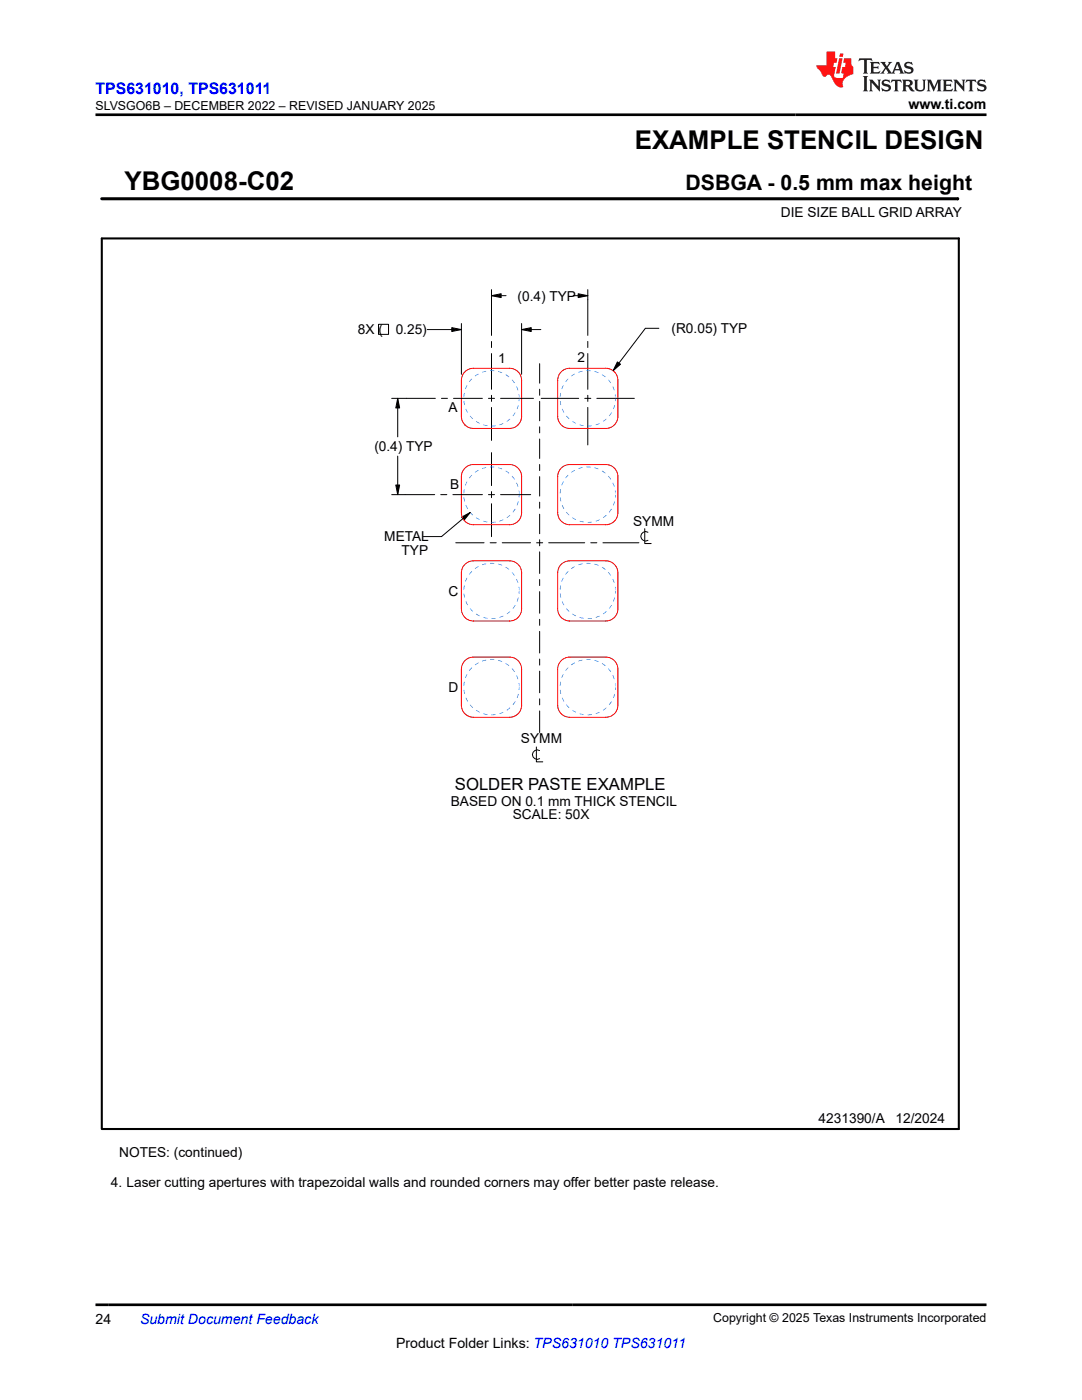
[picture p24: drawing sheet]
<svg xmlns="http://www.w3.org/2000/svg" width="216mm" height="279mm" viewBox="0 0 216 279" stroke-linecap="round" stroke-linejoin="round" font-family="sans-serif">
<defs><g id="words">
<g font-size="5.2">
<text x="126.7" y="29.7">EXAMPLE STENCIL DESIGN</text>
<text x="24.9" y="37.9">YBG0008-C02</text>
</g>
<text font-size="4.2" x="136.8" y="37.9">DSBGA - 0.5 mm max height</text>
<text font-size="3.3" x="90.8" y="157.7">SOLDER PASTE EXAMPLE</text>
<text font-size="3.2" fill="#00f" x="19" y="18.7">TPS631010, TPS631011</text>
<g font-size="2.8">
<text x="181.3" y="21.8">www.ti.com</text>
<text x="19" y="264.2">24</text>
<text x="79" y="269">Product Folder Links: TPS631010 TPS631011</text>
</g>
<text font-size="2.8" fill="#00f" x="27.9" y="264.2">Submit Document Feedback</text>
<g font-size="2.7">
<text x="155.8" y="43.4">DIE SIZE BALL GRID ARRAY</text>
<text x="103.3" y="60">(0.4) TYP</text>
<text x="71.4" y="66.7">8X (</text>
<text x="79" y="66.7">0.25)</text>
<text x="134" y="66.4">(R0.05) TYP</text>
<text x="99.4" y="72.5">1</text>
<text x="115.3" y="72.2">2</text>
<text x="89.5" y="82.2">A</text>
<text x="74.7" y="90.1">(0.4) TYP</text>
<text x="89.8" y="97.7">B</text>
<text x="76.7" y="108">METAL</text>
<text x="126.3" y="104.9">SYMM</text>
<text x="80.1" y="110.7">TYP</text>
<text x="89.5" y="118.9">C</text>
<text x="89.5" y="138">D</text>
<text x="104" y="148.3">SYMM</text>
<text x="90" y="160.8">BASED ON 0.1 mm THICK STENCIL</text>
<text x="102.3" y="163.5">SCALE: 50X</text>
<text x="163.4" y="224.2">4231390/A</text>
<text x="178.7" y="224.2">12/2024</text>
<text x="23.8" y="230.8">NOTES: (continued)</text>
<text x="22.1" y="236.9">4. Laser cutting apertures with trapezoidal walls and rounded corners may offer better paste release.</text>
</g>
<g font-size="2.5">
<text x="19" y="21.9">SLVSGO6B – DECEMBER 2022 – REVISED JANUARY 2025</text>
<text x="142.3" y="263.9">Copyright © 2025 Texas Instruments Incorporated</text>
</g>
</g></defs>
<path d="M98.1 59l1.9-.4v.8zM115.4 58.6l1.9 .4-1.9 .4zM79.4 79.5l.3 1.9h-.7zM90.1 65.4l2 .4-2 .4zM104.1 65.8l1.9-.4v.8zM123.2 72.2l.6 .5-1.5 1.3zM79 96.8h.7l-.3 1.9zM92.1 103.2l1.7-.9-1.2 1.5z" fill="#000"/>
<g fill="none" stroke="#000" stroke-width=".2">
<path d="M98.1 59l1.9-.4v.8zM98.1 59.8v7.1M115.4 58.6l1.9 .4-1.9 .4zM117.3 59.8v7.1M75.5 64.7h2v2h-2zM79.4 79.5l.3 1.9h-.7zM81.1 79.5h5.8M88.1 79.5h1.2M90.1 65.4l2 .4-2 .4zM90.5 79.5h5.8M97.5 79.5h1.2M98.1 68.2v1.2"/>
<path d="M98.1 70.6v7.1M98.1 78.9v1.2M99.9 79.5h6.6M104.1 65.8l1.9-.4v.8zM107.7 72.6v3.9M107.7 77.7v1.2M108 79.5h7.5M116.7 79.5h1.2M117.3 68.1v1.3M117.3 70.6v7.1M117.3 78.9v1.2M119.1 79.5h7.5"/>
<path d="M123.2 72.2l.6 .5-1.5 1.3zM79 96.8h.7l-.3 1.9zM80.8 98.7h5.9M87.9 98.7h1.3M90.4 98.7h5.9M97.5 98.7h1.2M98.1 81.3v6.6M98.1 90.3v6.6M98.1 98.1v1.2M99.9 98.7h6M107.7 80.1v3.9M107.7 85.2v1.2"/>
<path d="M107.7 87.6v3.9M107.7 92.7v1.2M107.7 95.1v3.9M117.3 81.3v7.5M90.9 108.3h5.7M92.1 103.2l1.7-.9-1.2 1.5zM97.8 108.3h1.2M98.1 100.5v6.6M100.2 108.3h5.7M107.1 108.3h1.2M107.7 100.2v1.2M107.7 102.6v3.9"/>
<path d="M107.7 107.7v1.2M107.7 110.1v4.3M107.7 115.7v1.2M107.7 118.1v4.3M109.5 108.3h7.2M117.9 108.3h1.2M120.3 108.3h7.2M128.7 105.5v3h1.2M129.3 106.2a.94 .94 0 0 0-1.4 .8 .94 .94 0 0 0 1.4 .8M107.7 123.6v1.2M107.7 126v4.3M107.7 131.5v1.2"/>
<path d="M107.7 133.9v4.4M107.7 139.5v1.2M107 149.1v2.9h1.3M107.7 149.8a.94 .94 0 0 0-1.5 .8 .94 .94 0 0 0 1.5 .8M107.7 141.9v4.3"/>
</g>
<path d="M20.3 47.6h171v177.7h-171z" fill="none" stroke="#000" stroke-width=".41"/>
<path d="M20.3 39.7h170.8" fill="none" stroke="#000" stroke-width=".61"/>
<g fill="none" stroke="#f00" stroke-width=".2">
<path d="M92.1 75.9v7.2M94.5 73.5h7.2M104.1 75.9v7.2M111.3 75.9v7.2M113.7 73.5h7.2M123.3 75.9v7.2M92.1 95.1v7.2M94.5 92.7h7.2M94.5 85.5h7.2M104.1 95.1v7.2M111.3 95.1v7.2M113.7 92.7h7.2"/>
<path d="M113.7 85.5h7.2M123.3 95.1v7.2M92.1 114.3v7.2M94.5 111.9h7.2M94.5 104.7h7.2M104.1 114.3v7.2M111.3 114.3v7.2M113.7 111.9h7.2M113.7 104.7h7.2M123.3 114.3v7.2M92.1 133.5v7.2M94.5 131.1h7.2"/>
<path d="M94.5 123.9h7.2M104.1 133.5v7.2M111.3 133.5v7.2M113.7 131.1h7.2M113.7 123.9h7.2M123.3 133.5v7.2M94.5 143.1h7.2M113.7 143.1h7.2"/>
</g>
<g fill="#007fff">
<path d="M103.5 117.1h.1l.1 .8zM103.5 117.9v.6h.1l.1-.6zM103.5 117.1v.8zM103.4 119.3h.1l-.3 .8-.1-.1zM103.5 117.9h.2zM102.7 120.7l.2 .1-.5 .7-.1-.1zM101.1 122.5l.6-.5 .1 .1-.5 .4zM99.6 123.2l.8-.3v.1l-.7 .3zM98.1 123.4l.8-.1v.2h-.8zM96.5 123.2l.7 .1v.2l-.8-.2zM95 122.5l.7 .4v.1l-.7-.4zM93.7 121.5l.1-.1 .6 .6-.1 .1zM92.9 120.1l.1-.1 .4 .7-.1 .1zM92.5 118.5h.1l.2 .8h-.2zM92.6 116.8l.1 .1-.1 .8h-.1zM93.1 115.3l.2 .1-.4 .7-.1-.1zM94.1 114l.1 .1-.5 .6-.1-.1zM94.7 113.4l.7-.4 .1 .1-.7 .4zM96.2 112.7l.8-.2v.1l-.8 .2zM97.8 112.4h.8v.1h-.8zM99.4 112.5l.8 .3v.1l-.8-.3zM100.9 113.1l.7 .5-.1 .1-.6-.4zM102.1 114.3l.1-.1 .5 .6-.1 .1zM103 115.6h.1l.3 .7h-.1z" fill-rule="evenodd"/>
<path d="M103.5 136.3h.1l.1 .8zM103.5 137.1v.6h.1l.1-.6zM103.5 136.3v.8zM103.4 138.5h.1l-.3 .8-.1-.1zM103.5 137.1h.2zM102.7 140h.2l-.5 .7-.1-.1zM101.1 141.7l.6-.5 .1 .1-.6 .5zM99.6 142.4l.8-.3v.1l-.7 .3zM98.1 142.6h.8v.1h-.8zM96.5 142.4l.7 .1v.2l-.8-.2zM95 141.7l.7 .4v.1l-.7-.4zM93.7 140.7l.1-.1 .6 .6-.1 .1zM92.9 139.3l.1-.1 .4 .7-.1 .1zM92.5 137.7h.1l.2 .8h-.2zM92.6 136l.1 .1-.1 .8h-.1zM93.1 134.5l.2 .1-.4 .7h-.1zM94.1 133.2l.1 .1-.5 .6-.1-.1zM94.7 132.7l.7-.5 .1 .1-.7 .5zM96.2 131.9l.8-.2v.1l-.8 .2zM97.8 131.6h.8v.1h-.8zM99.4 131.7l.8 .3v.1l-.8-.3zM100.9 132.4l.7 .4-.1 .1-.6-.4zM102.1 133.5l.1-.1 .5 .6-.1 .1zM103 134.8h.1l.3 .7-.1 .1z" fill-rule="evenodd"/>
</g>
<path d="M94.5 111.9a2.4 2.4 0 0 0-2.4 2.4M101.7 111.9a2.41 2.41 0 0 1 2.4 2.4M92.1 121.5a2.4 2.4 0 0 0 2.4 2.4M94.5 131.1a2.4 2.4 0 0 0-2.4 2.4M101.7 131.1a2.41 2.41 0 0 1 2.4 2.4M104.1 121.5a2.4 2.4 0 0 1-2.4 2.4M92.1 140.7a2.4 2.4 0 0 0 2.4 2.4M104.1 140.7a2.4 2.4 0 0 1-2.4 2.4" fill="none" stroke="#f00" stroke-width=".2"/>
<g fill="#007fff">
<path d="M103.5 78.7h.1l.1 .8zM103.5 79.5v.5l.1 .1 .1-.6zM103.5 78.7v.8zM103.4 80.8l.1 .1-.3 .8-.1-.1zM103.5 79.5h.2zM102.7 82.3l.2 .1-.5 .7-.1-.1zM101.1 84l.6-.4 .1 .1-.6 .4zM99.6 84.7l.8-.3v.2l-.7 .2zM98.1 85l.8-.1v.1l-.8 .1zM96.5 84.7l.7 .2v.1l-.8-.1zM95 84l.7 .4v.2l-.7-.4zM93.7 83h.1l.6 .5-.1 .1zM92.9 81.6h.1l.4 .7-.1 .1zM92.5 80h.1l.2 .8-.2 .1zM92.6 78.4h.1l-.1 .8h-.1zM93.1 76.9h.2l-.4 .7h-.1zM94.1 75.6h.1l-.5 .6h-.1zM94.7 75l.7-.4 .1 .1-.7 .4zM96.2 74.2l.8-.2v.1l-.8 .3zM97.8 73.9h.8v.2l-.8-.1zM99.4 74.1l.8 .2v.2l-.8-.3zM100.9 74.7l.7 .5-.1 .1-.6-.5zM102.1 75.8h.1l.5 .6-.1 .1zM103 77.2l.1-.1 .3 .8h-.1z" fill-rule="evenodd"/>
<path d="M103.5 97.9h.1l.1 .8zM103.5 98.7v.6h.1l.1-.6zM103.5 97.9v.8zM103.4 100l.1 .1-.3 .8-.1-.1zM103.5 98.7h.2zM102.7 101.5l.2 .1-.5 .7-.1-.1zM101.1 103.3l.6-.5 .1 .1-.5 .4zM99.6 104l.8-.3v.1l-.7 .3zM98.1 104.2l.8-.1v.1l-.8 .1zM96.5 103.9l.7 .2v.1l-.8-.1zM95 103.3l.7 .4v.1l-.7-.4zM93.7 102.3l.1-.1 .6 .6-.1 .1zM92.9 100.8h.1l.4 .7-.1 .1zM92.5 99.3h.1l.2 .7-.2 .1zM92.6 97.6l.1 .1-.1 .7h-.1zM93.1 96.1h.2l-.4 .7h-.1zM94.1 94.8l.1 .1-.5 .5h-.1zM94.7 94.2l.7-.4 .1 .1-.7 .4zM96.2 93.5l.8-.3v.2l-.8 .2zM97.8 93.1l.8 .1v.1h-.8zM99.4 93.3l.8 .3v.1l-.8-.3zM100.9 93.9l.7 .5-.1 .1-.6-.5zM102.1 95.1l.1-.1 .5 .6-.1 .1zM103 96.4h.1l.3 .7h-.1z" fill-rule="evenodd"/>
</g>
<path d="M94.5 73.5a2.4 2.4 0 0 0-2.4 2.4M101.7 73.5a2.41 2.41 0 0 1 2.4 2.4M92.1 83.1a2.4 2.4 0 0 0 2.4 2.4M94.5 92.7a2.4 2.4 0 0 0-2.4 2.4M101.7 92.7a2.4 2.4 0 0 1 2.4 2.4M104.1 83.1a2.41 2.41 0 0 1-2.4 2.4M92.1 102.3a2.4 2.4 0 0 0 2.4 2.4M104.1 102.3a2.4 2.4 0 0 1-2.4 2.4" fill="none" stroke="#f00" stroke-width=".2"/>
<g fill="#007fff">
<path d="M122.7 117.1h.1l.1 .8zM122.7 117.9v.6h.1l.1-.6zM122.7 117.1v.8zM122.6 119.3h.1l-.3 .8-.1-.1zM122.8 117.9h.1zM122 120.7l.1 .1-.5 .7-.1-.1zM120.3 122.5l.6-.5 .1 .1-.5 .4zM118.9 123.2l.7-.3 .1 .1-.8 .3zM117.3 123.4l.8-.1v.2h-.8zM115.7 123.2l.8 .1v.2l-.8-.2zM114.2 122.5l.7 .4v.1l-.7-.4zM113 121.5l.1-.1 .5 .6-.1 .1zM112.1 120.1l.1-.1 .4 .7-.1 .1zM111.7 118.5h.2l.1 .8h-.1zM111.8 116.8l.1 .1-.1 .8h-.1zM112.4 115.3l.1 .1-.3 .7-.2-.1zM113.3 114l.1 .1-.5 .6-.1-.1zM114 113.4l.7-.4v.1l-.7 .4zM115.4 112.7l.8-.2v.1l-.8 .2zM117 112.4h.8v.1h-.8zM118.6 112.5l.8 .3v.1l-.8-.3zM120.2 113.1l.6 .5-.1 .1-.6-.4zM121.3 114.3l.1-.1 .5 .6-.1 .1zM122.2 115.6h.2l.2 .7h-.1z" fill-rule="evenodd"/>
<path d="M122.7 136.3h.1l.1 .8zM122.7 137.1v.6h.1l.1-.6zM122.7 136.3v.8zM122.6 138.5h.1l-.3 .8-.1-.1zM122.8 137.1h.1zM122 140h.1l-.5 .7-.1-.1zM120.3 141.7l.6-.5 .1 .1-.6 .5zM118.9 142.4l.7-.3 .1 .1-.8 .3zM117.3 142.6h.8v.1h-.8zM115.7 142.4l.8 .1v.2l-.8-.2zM114.2 141.7l.7 .4v.1l-.7-.4zM113 140.7l.1-.1 .5 .6-.1 .1zM112.1 139.3l.1-.1 .4 .7-.1 .1zM111.7 137.7h.2l.1 .8h-.1zM111.8 136l.1 .1-.1 .8h-.1zM112.4 134.5l.1 .1-.3 .7h-.2zM113.3 133.2l.1 .1-.5 .6-.1-.1zM114 132.7l.7-.5v.1l-.7 .5zM115.4 131.9l.8-.2v.1l-.8 .2zM117 131.6h.8v.1h-.8zM118.6 131.7l.8 .3v.1l-.8-.3zM120.2 132.4l.6 .4-.1 .1-.6-.4zM121.3 133.5l.1-.1 .5 .6-.1 .1zM122.2 134.8h.2l.2 .7-.1 .1z" fill-rule="evenodd"/>
</g>
<path d="M113.7 111.9a2.4 2.4 0 0 0-2.4 2.4M120.9 111.9a2.41 2.41 0 0 1 2.4 2.4M111.3 121.5a2.4 2.4 0 0 0 2.4 2.4M113.7 131.1a2.4 2.4 0 0 0-2.4 2.4M120.9 131.1a2.41 2.41 0 0 1 2.4 2.4M123.3 121.5a2.4 2.4 0 0 1-2.4 2.4M111.3 140.7a2.4 2.4 0 0 0 2.4 2.4M123.3 140.7a2.4 2.4 0 0 1-2.4 2.4" fill="none" stroke="#f00" stroke-width=".2"/>
<g fill="#007fff">
<path d="M122.7 78.7h.1l.1 .8zM122.7 79.5v.5l.1 .1 .1-.6zM122.7 78.7v.8zM122.6 80.8l.1 .1-.3 .8-.1-.1zM122.8 79.5h.1zM122 82.3l.1 .1-.5 .7-.1-.1zM120.3 84l.6-.4 .1 .1-.6 .4zM118.9 84.7l.7-.3 .1 .2-.8 .2zM117.3 85l.8-.1v.1l-.8 .1zM115.7 84.7l.8 .2v.1l-.8-.1zM114.2 84l.7 .4v.2l-.7-.4zM113 83h.1l.5 .5-.1 .1zM112.1 81.6h.1l.4 .7-.1 .1zM111.7 80h.2l.1 .8-.1 .1zM111.8 78.4h.1l-.1 .8h-.1zM112.4 76.9h.1l-.3 .7h-.2zM113.3 75.6h.1l-.5 .6h-.1zM114 75l.7-.4v.1l-.7 .4zM115.4 74.2l.8-.2v.1l-.8 .3zM117 73.9h.8v.2l-.8-.1zM118.6 74.1l.8 .2v.2l-.8-.3zM120.2 74.7l.6 .5-.1 .1-.6-.5zM121.3 75.8h.1l.5 .6-.1 .1zM122.2 77.2l.2-.1 .2 .8h-.1z" fill-rule="evenodd"/>
<path d="M122.7 97.9h.1l.1 .8zM122.7 98.7v.6h.1l.1-.6zM122.7 97.9v.8zM122.6 100l.1 .1-.3 .8-.1-.1zM122.8 98.7h.1zM122 101.5l.1 .1-.5 .7-.1-.1zM120.3 103.3l.6-.5 .1 .1-.5 .4zM118.9 104l.7-.3 .1 .1-.8 .3zM117.3 104.2l.8-.1v.1l-.8 .1zM115.7 103.9l.8 .2v.1l-.8-.1zM114.2 103.3l.7 .4v.1l-.7-.4zM113 102.3l.1-.1 .5 .6-.1 .1zM112.1 100.8h.1l.4 .7-.1 .1zM111.7 99.3h.2l.1 .7-.1 .1zM111.8 97.6l.1 .1-.1 .7h-.1zM112.4 96.1h.1l-.3 .7h-.2zM113.3 94.8l.1 .1-.5 .6-.1-.1zM114 94.2l.7-.4v.1l-.7 .4zM115.4 93.5l.8-.3v.2l-.8 .2zM117 93.1l.8 .1v.1h-.8zM118.6 93.3l.8 .3v.1l-.8-.3zM120.2 93.9l.6 .5-.1 .1-.6-.5zM121.3 95.1l.1-.1 .5 .6-.1 .1zM122.2 96.4h.2l.2 .7h-.1z" fill-rule="evenodd"/>
</g>
<path d="M113.7 73.5a2.4 2.4 0 0 0-2.4 2.4M120.9 73.5a2.41 2.41 0 0 1 2.4 2.4M111.3 83.1a2.4 2.4 0 0 0 2.4 2.4M113.7 92.7a2.4 2.4 0 0 0-2.4 2.4M120.9 92.7a2.4 2.4 0 0 1 2.4 2.4M123.3 83.1a2.4 2.4 0 0 1-2.4 2.4M111.3 102.3a2.4 2.4 0 0 0 2.4 2.4M123.3 102.3a2.4 2.4 0 0 1-2.4 2.4" fill="none" stroke="#f00" stroke-width=".2"/>
<g fill="none" stroke="#000" stroke-width=".2">
<path d="M20.3 39.7h170.8M191.1 39.4v.5M98.1 57.8v2M98.1 59h2.9M114.4 59h2.9M117.3 57.8v2M78.2 79.5h2.9M79.4 79.5v7.7M85.2 65.8h6.9M92.1 64.6v10.1M104.1 64.6v10.1M104.1 65.8h3.8"/>
<path d="M128.8 65.5l-6.5 8.5M128.8 65.5h2.7M78.2 98.7h2.6M79.4 91v7.7M93.8 102.3l-5.7 4.8h-3.7"/>
</g>
<path d="M171.5 11.6l-.2 .6 .5-.2h.6v.1v2.2l-.2 .4h1l-.2-.4v-2.2v-.1h.5l.6 .2-.2-.6zM173.6 12.4l.2 .3v1.6l-.2 .4h1.9l.1-.6a1.08 1.08 0 0 1-1.3 .2v-.7h.6l.4 .2v-.7l-.4 .2h-.6v-.5l.2-.2a1 1 0 0 1 1 .3l-.1-.5zM175.7 12.4l.9 1.1-1 1.2h.9l-.2-.2 .5-.8 .4 .8-.2 .2h1.6l-.2-.2 .2-.5h.9l.1 .5-.1 .2h.9l-.2-.4-.8-1.9h-.5l-.9 2.1-.9-1.1 .9-1h-.8l.2 .2-.4 .6-.4-.6 .2-.2zM179 12.8l.4 1h-.7zM180.7 12.5a.65 .65 0 0 0-.2 .7 .65 .65 0 0 0 .6 .5l.6 .1 .1 .3a.79 .79 0 0 1-.7 .4 .79 .79 0 0 1-.7-.5l.1 .7 .2-.1a.93 .93 0 0 0 1.1 0 .93 .93 0 0 0 .4-.9 1.46 1.46 0 0 0-1.2-.6l-.1-.3a1.09 1.09 0 0 1 1.2 .2l-.2-.6-.1 .1-.5-.2zM172.2 15.2l.2 .4v2.2l-.2 .4h1l-.2-.4v-2.2l.2-.4zM173.4 15.9l.2 .4v1.5l-.2 .4h.8l-.3-.4 .1-1.3 1.6 1.8v-2l.2-.4h-.7l.1 .2 .1 1.1-1.2-1.3zM176.2 16a.65 .65 0 0 0-.2 .8 .65 .65 0 0 0 .6 .4l.6 .2 .1 .2a.79 .79 0 0 1-.7 .4 .79 .79 0 0 1-.7-.5l.1 .7 .2-.1a.93 .93 0 0 0 1.1 .1 .93 .93 0 0 0 .4-1 1.46 1.46 0 0 0-1.2-.5l-.1-.4a1.09 1.09 0 0 1 1.2 .2l-.1-.6-.2 .1-.5-.1zM177.9 15.9l-.1 .6a.63 .63 0 0 1 .8-.3v1.6l-.3 .4h1l-.2-.4v-1.6a.66 .66 0 0 1 .8 .3l-.1-.6zM180 15.9l.2 .4v1.5l-.2 .4h1l-.2-.2-.1-.7h.5l.1 .2a.79 .79 0 0 0 1.2 .6l-1-.9a.61 .61 0 0 0 .6-.6 .61 .61 0 0 0-.5-.7zM180.8 16.2h.1a.47 .47 0 0 1 .5 .1 .47 .47 0 0 1 .1 .5l-.1 .1-.7 .1zM182.3 15.9l.2 .2a2.27 2.27 0 0 0 .4 2 1.04 1.04 0 0 0 1.7-.7v-1.3l.2-.2h-.8l.2 .4v1.1a.6 .6 0 0 1-.6 .6 .6 .6 0 0 1-.6-.6v-1.1l.3-.4zM184.9 15.9l.2 .4v1.5l-.2 .4h.8l-.3-.4v-1.4l.9 1.9 .9-1.9v1.4l-.3 .4h1l-.2-.4v-1.5l.2-.4h-.8l-.7 1.5-.6-1.5zM188.1 15.9l.2 .4v1.5l-.2 .4h1.9l.1-.6a1.09 1.09 0 0 1-1.3 .2v-.7h.6l.4 .2v-.6l-.4 .2h-.6v-.6l.2-.1a1.01 1.01 0 0 1 1 .3l-.1-.6zM190.2 15.9l.3 .4v1.5l-.3 .4h.8l-.2-.4v-1.3l1.6 1.8v-2l.2-.4h-.7l.2 .2v1.1l-1.2-1.3zM192.8 15.9l-.1 .6a.63 .63 0 0 1 .8-.3v1.6l-.3 .4h1l-.2-.4v-1.6a.66 .66 0 0 1 .8 .3l-.1-.6zM195.2 16a.65 .65 0 0 0-.2 .8 .65 .65 0 0 0 .6 .4l.6 .2 .2 .2a.79 .79 0 0 1-.7 .4 .79 .79 0 0 1-.7-.5l.1 .7 .2-.1a.93 .93 0 0 0 1 .1 .93 .93 0 0 0 .5-1 1.46 1.46 0 0 0-1.3-.5v-.4a1.09 1.09 0 0 1 1.2 .2l-.2-.6-.2 .1-.5-.1z" fill="#231f20"/>
<path d="M164.9 10.3v2.7h-2l.1 .4 .8 1a.95 .95 0 0 0 1 .9 .59 .59 0 0 1 .5-.4 .59 .59 0 0 1 .5 .3l.4 .8a1.59 1.59 0 0 0 2.1 1.4 1.61 1.61 0 0 1 1-2.3l1-.3-.1-1.5a1.59 1.59 0 0 1-.3-1.7h-1.5l-.2 .9h.6l-.2 .9h-.5l-.2 .9v.3l.4 .1-.1 .9h-.7a.73 .73 0 0 1-1-.7l.3-1.5h-.5l.1-.9h.5l.2-.9h-.5v-1.3zM167.4 11.6l-.6 3.1h.7l.6-3.1zM167.6 10.7l-.1 .6h.7l.1-.6z" fill="#ed1c24"/>
<path d="M19 22.9h177.8M19 260.4h177.8" fill="none" stroke="#000" stroke-width=".53"/>
<use href="#words"/>
</svg>
